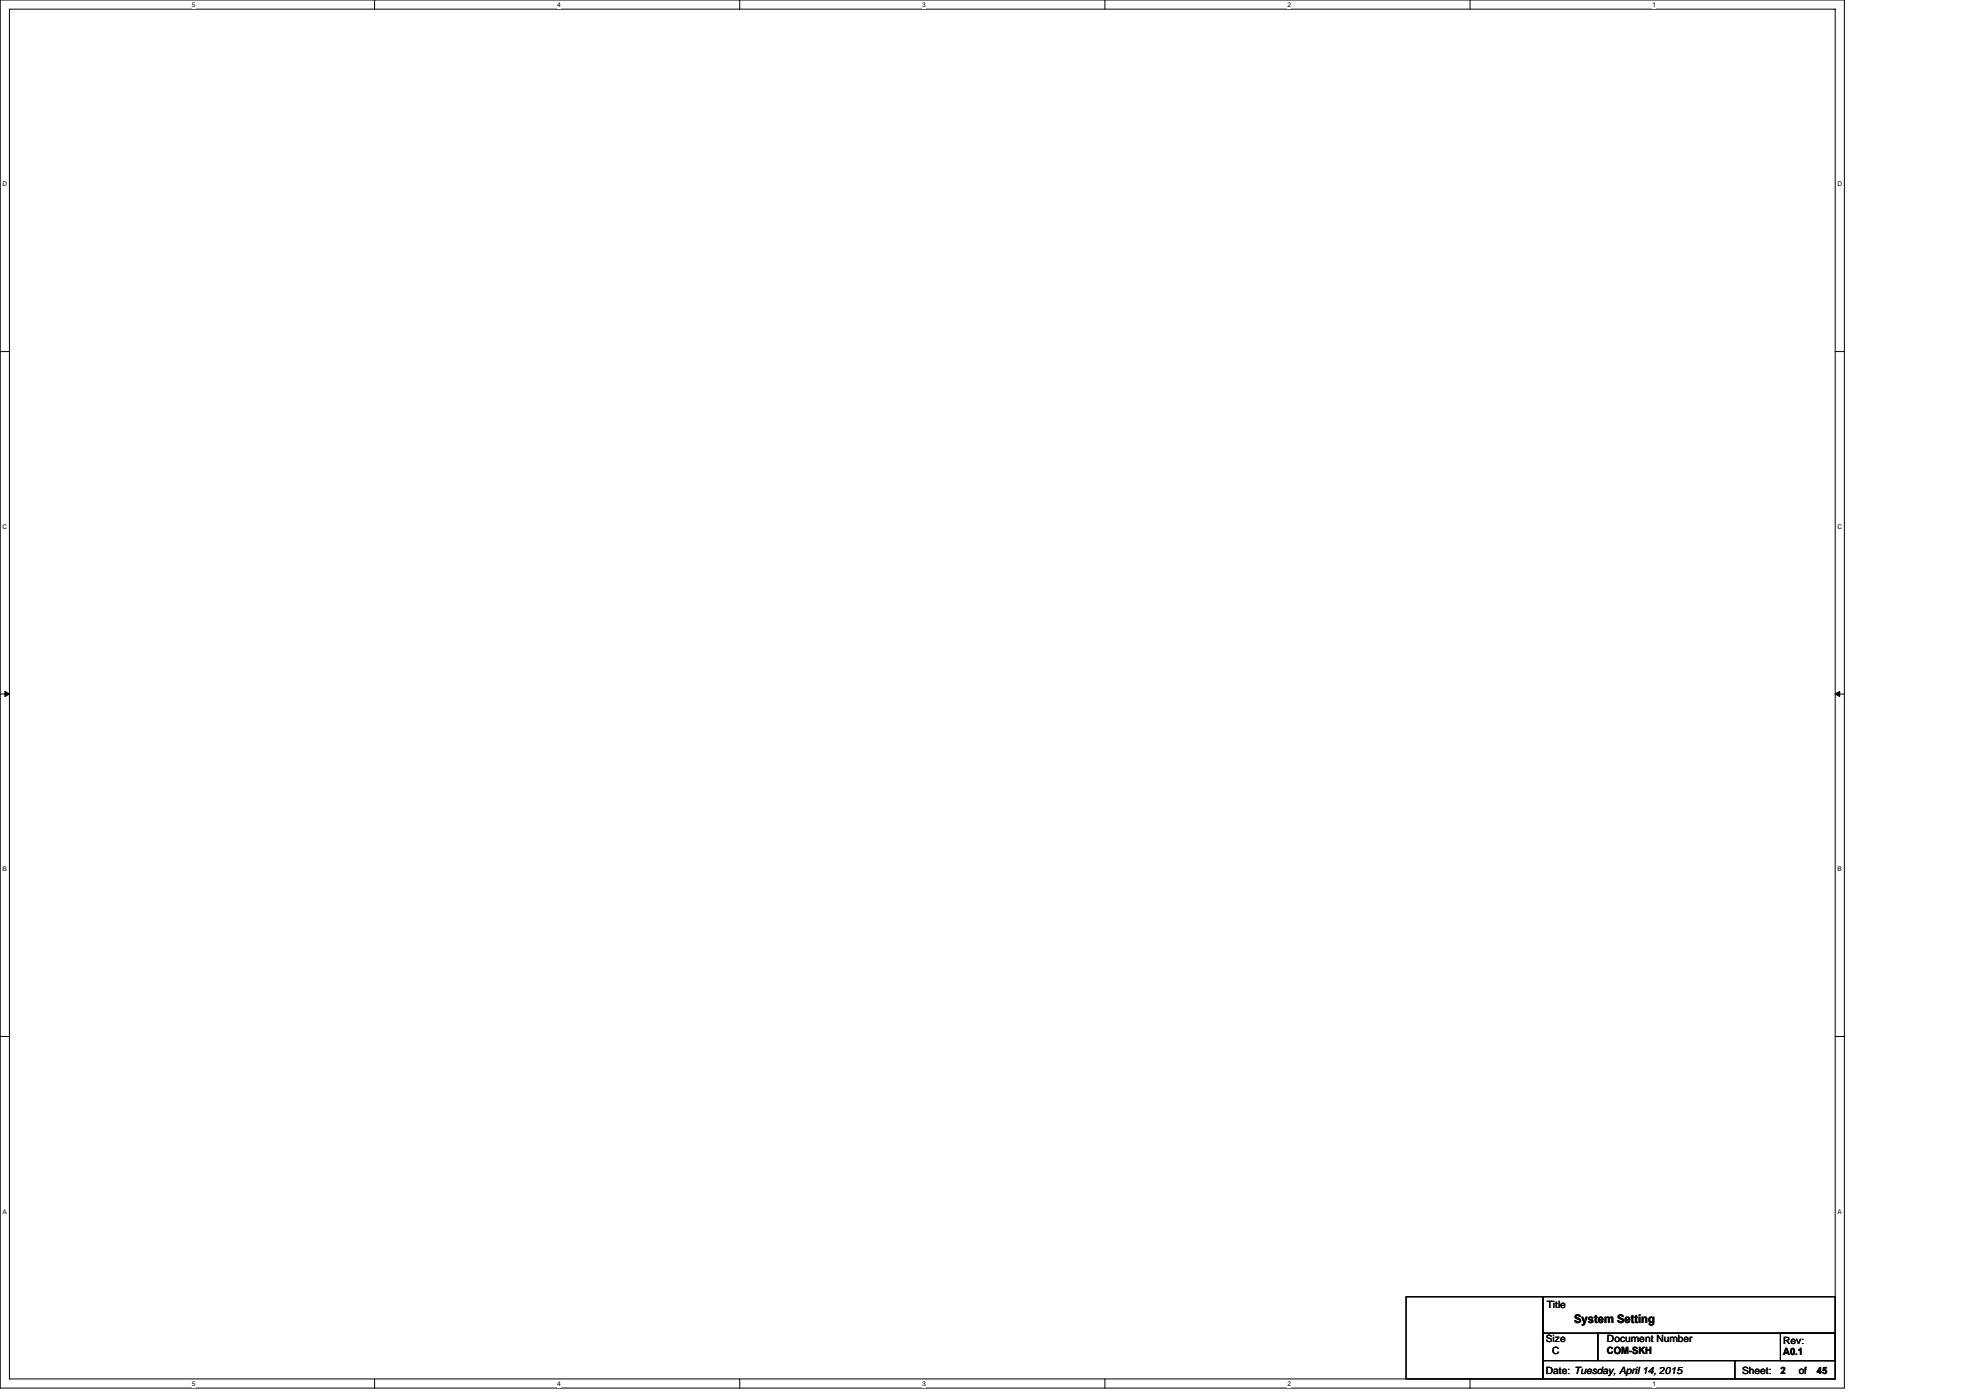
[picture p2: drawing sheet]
<svg xmlns="http://www.w3.org/2000/svg" width="297mm" height="210mm" viewBox="0 0 297 210" stroke-linecap="round" stroke-linejoin="round" font-family="sans-serif">
<defs><g id="words">
<text font-size="1.8" x="236.5" y="198.8">System Setting</text>
<g font-size="1.5">
<text x="232.4" y="196.4">Title</text>
<text x="232.3" y="201.6">Size</text>
<text x="233.2" y="203.4">C</text>
<text x="241.4" y="201.6">Document Number</text>
<text x="241.4" y="203.4">COM-SKH</text>
<text x="267.9" y="201.9">Rev:</text>
<text x="267.9" y="203.6">A0.1</text>
<text x="232.3" y="206.4">Date: Tuesday, April 14, 2015</text>
<text x="261.7" y="206.4">Sheet:</text>
<text x="267.5" y="206.4">2</text>
<text x="270.3" y="206.4">of</text>
<text x="273" y="206.4">45</text>
</g>
<g font-size="1">
<text x="28.8" y="1">5</text>
<text x="83.7" y="1">4</text>
<text x="138.6" y="1">3</text>
<text x="193.4" y="1">2</text>
<text x="248.3" y="1">1</text>
<text x=".4" y="28">D</text>
<text x="276.1" y="28">D</text>
<text x=".4" y="79.4">C</text>
<text x="276.1" y="79.4">C</text>
<text x=".4" y="130.9">B</text>
<text x="276.1" y="130.9">B</text>
<text x=".4" y="182.3">A</text>
<text x="276.1" y="182.3">A</text>
<text x="28.8" y="208.2">5</text>
<text x="83.7" y="208.2">4</text>
<text x="138.6" y="208.2">3</text>
<text x="193.4" y="208.2">2</text>
<text x="248.3" y="208.2">1</text>
</g>
</g></defs>
<path d="M0 0h277.1v208.5h-277.1zM1.4 1.4h274.3v205.7h-274.3z" fill="none" stroke="#000" stroke-width=".15"/>
<g fill="#fff">
<path d="M28.8 .1h.6v1.1h-.6z"/>
<path d="M28.8 207.3h.6v1.1h-.6z"/>
</g>
<path d="M56.3 0v1.4M56.3 207.1v1.4" fill="none" stroke="#000" stroke-width=".15"/>
<g fill="#fff">
<path d="M83.7 .1h.6v1.1h-.6z"/>
<path d="M83.7 207.3h.6v1.1h-.6z"/>
</g>
<path d="M111.1 0v1.4M111.1 207.1v1.4" fill="none" stroke="#000" stroke-width=".15"/>
<g fill="#fff">
<path d="M138.6 .1h.5v1.1h-.5z"/>
<path d="M138.6 207.3h.5v1.1h-.5z"/>
</g>
<path d="M166 0v1.4M166 207.1v1.4" fill="none" stroke="#000" stroke-width=".15"/>
<g fill="#fff">
<path d="M193.4 .1h.6v1.1h-.6z"/>
<path d="M193.4 207.3h.6v1.1h-.6z"/>
</g>
<path d="M220.9 0v1.4M220.9 207.1v1.4" fill="none" stroke="#000" stroke-width=".15"/>
<g fill="#fff">
<path d="M248.3 .1h.6v1.1h-.6z"/>
<path d="M248.3 207.3h.6v1.1h-.6z"/>
<path d="M.4 27.1h.7v1.1h-.7z"/>
<path d="M276.1 27.1h.7v1.1h-.7z"/>
<path d="M.4 78.5h.7v1.1h-.7z"/>
<path d="M276.1 78.5h.7v1.1h-.7z"/>
</g>
<path d="M0 52.8h1.4M275.7 52.8h1.4" fill="none" stroke="#000" stroke-width=".15"/>
<g fill="#fff">
<path d="M.4 130h.7v1.1h-.7z"/>
<path d="M276.1 130h.7v1.1h-.7z"/>
</g>
<path d="M0 104.2h1.4M275.7 104.2h1.4" fill="none" stroke="#000" stroke-width=".15"/>
<path d="M.7 103.8l.7 .4-.7 .4zM275.7 104.2l.7-.4v.8z" fill="#000" stroke="#000" stroke-width=".15"/>
<g fill="#fff">
<path d="M.4 181.4h.7v1.1h-.7z"/>
<path d="M276.1 181.4h.7v1.1h-.7z"/>
</g>
<path d="M0 155.7h1.4M275.7 155.7h1.4M211.3 194.8h20.5v12.3h-20.5zM231.8 194.8h43.9v5.5h-43.9zM231.8 200.3h8.3v4.1h-8.3zM231.8 204.4h28.8v2.7h-28.8zM240.1 200.3h35.6v4.1h-35.6zM260.6 204.4h15.1v2.7h-15.1zM267.5 200.3h8.2v4.1h-8.2z" fill="none" stroke="#000" stroke-width=".15"/>
<use href="#words"/>
</svg>
